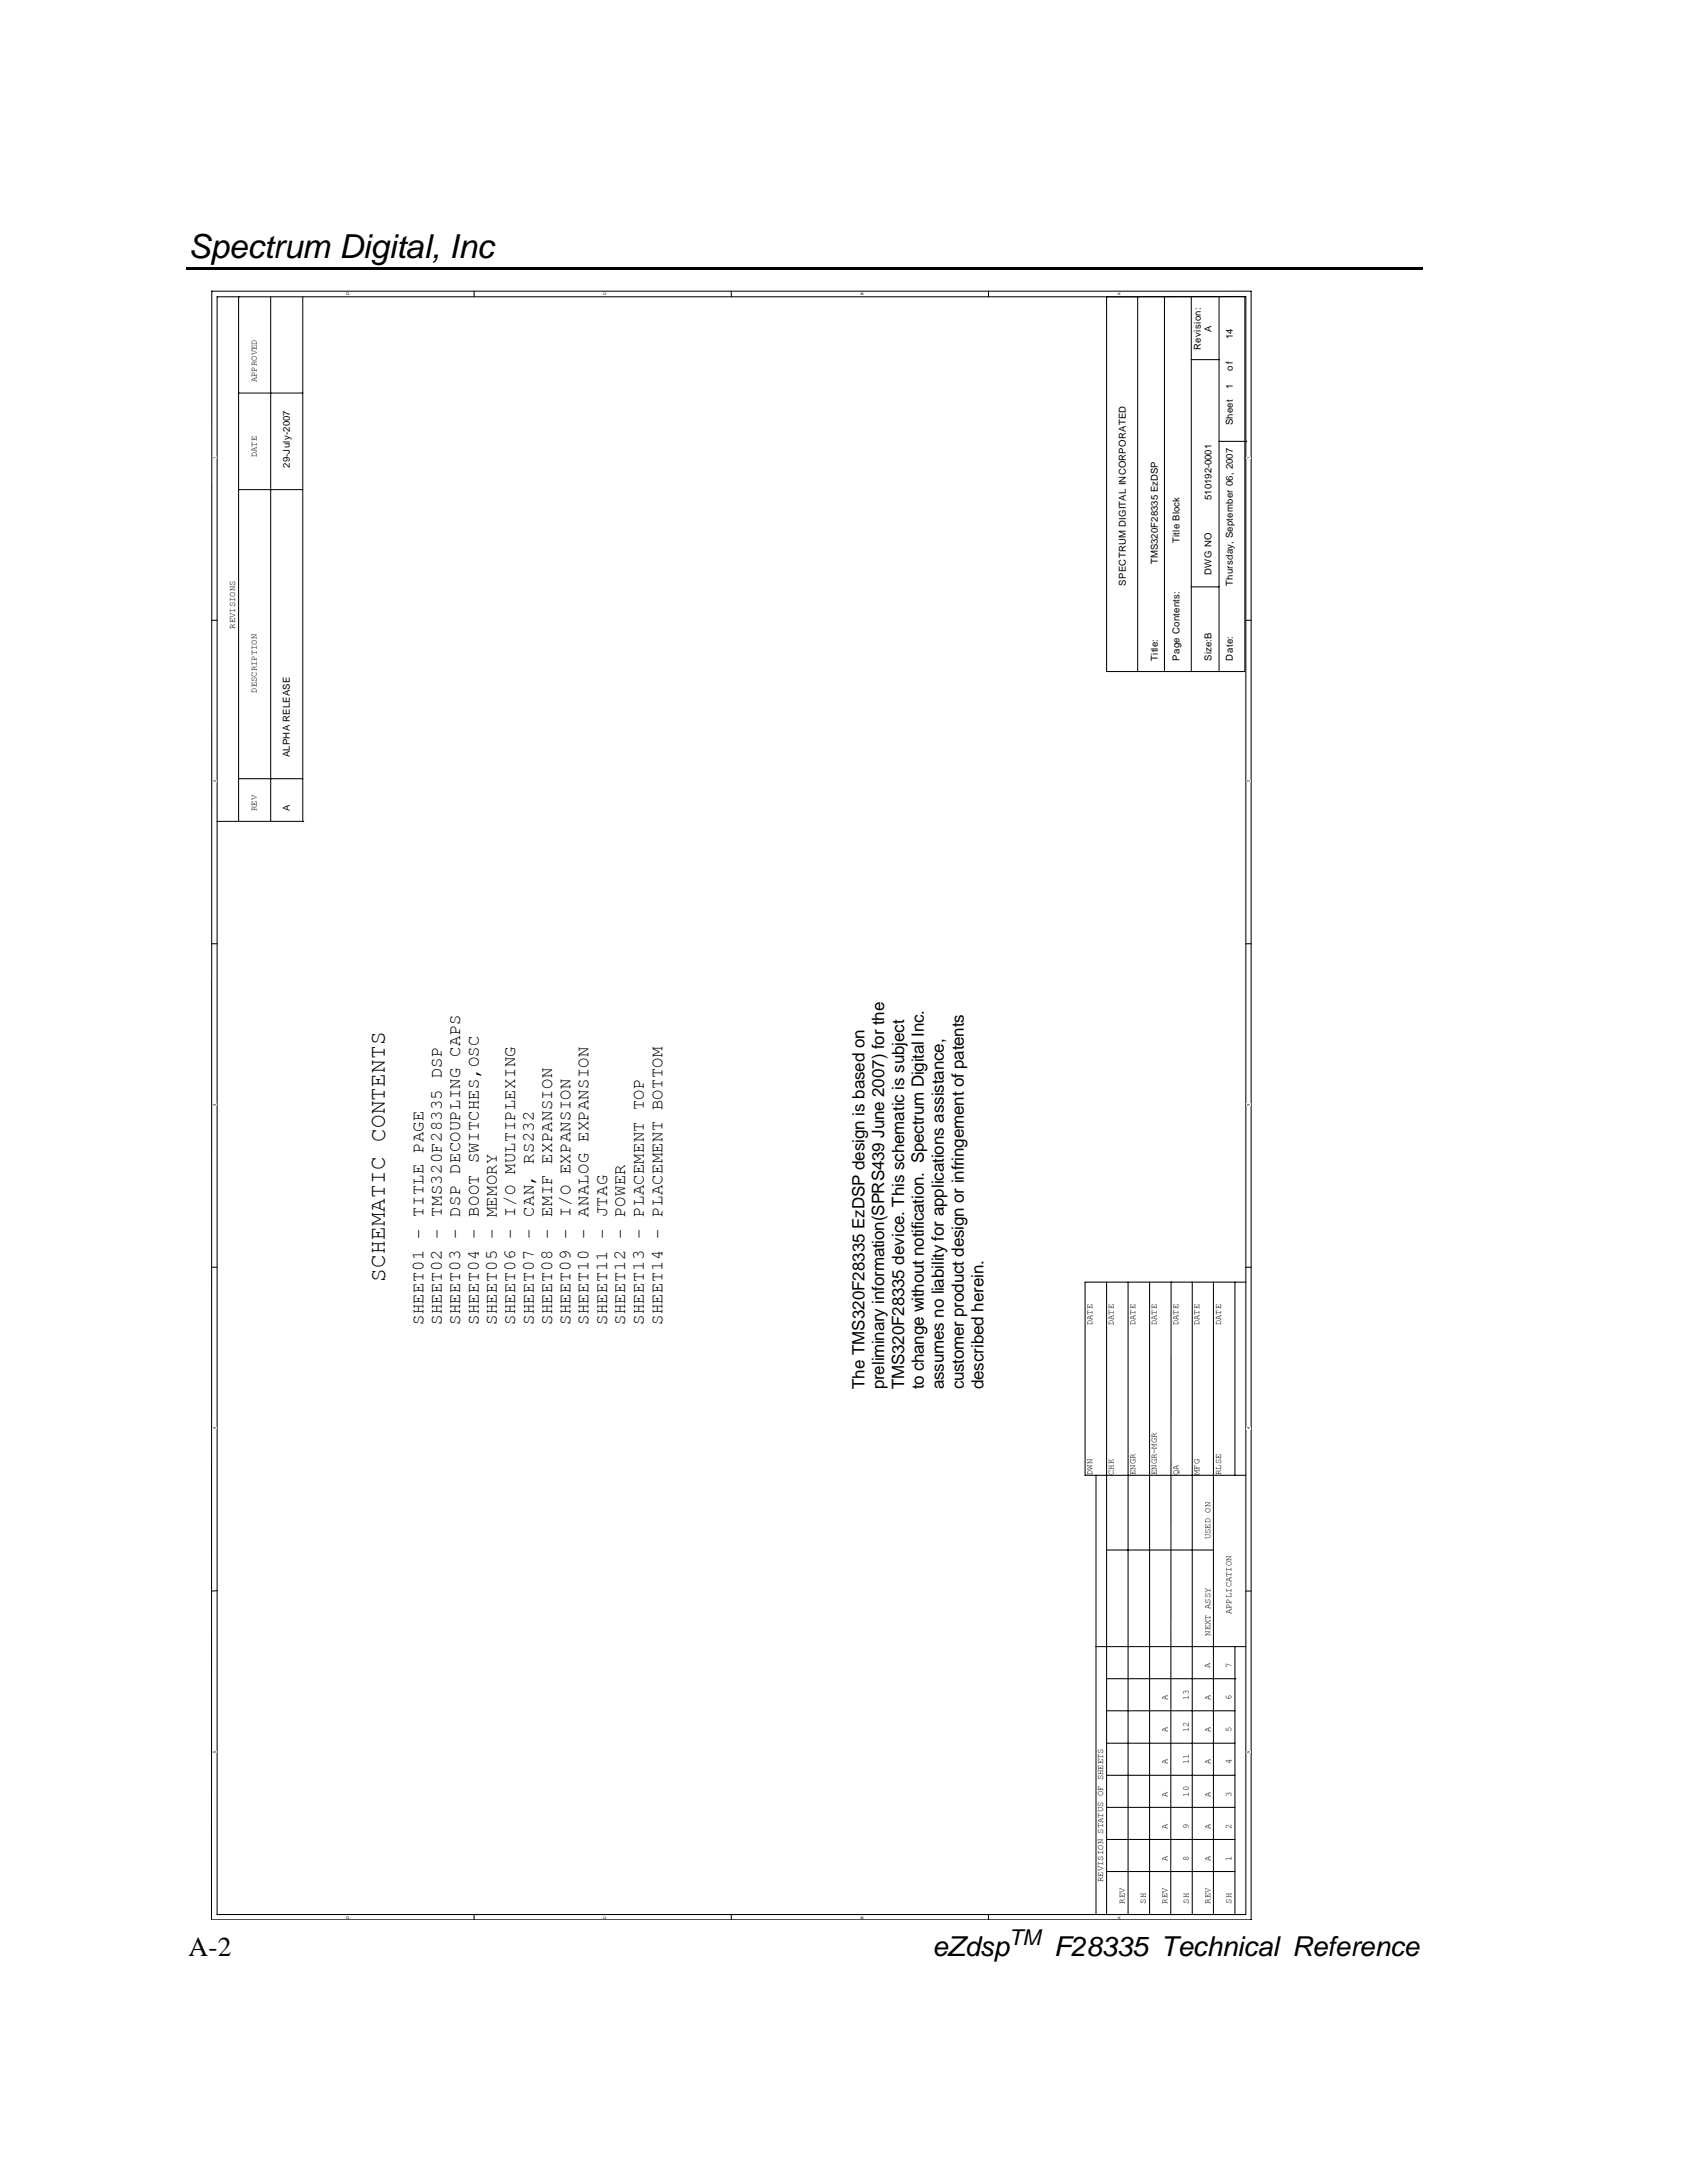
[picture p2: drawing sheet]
<svg xmlns="http://www.w3.org/2000/svg" width="216mm" height="279mm" viewBox="0 0 216 279" stroke-linecap="round" stroke-linejoin="round" font-family="sans-serif">
<defs><g id="words">
<text font-size="4.2" x="24.1" y="33">Spectrum Digital, Inc</text>
<g font-size="3.5">
<text x="24.1" y="250.4">A-2</text>
<text x="119.3" y="250.4">eZdsp</text>
<text x="134.9" y="250.4">F28335 Technical Reference</text>
</g>
<text font-size="2.9" x="49.3" y="164.1" transform="rotate(-90 49.3 164.1)">SCHEMATIC CONTENTS</text>
<text font-size="2.8" x="129.1" y="249">TM</text>
<g font-size="2.2">
<text x="54.2" y="169.6" transform="rotate(-90 54.2 169.6)">SHEET01 - TITLE PAGE</text>
<text x="56.5" y="169.6" transform="rotate(-90 56.5 169.6)">SHEET02 - TMS320F28335 DSP</text>
<text x="58.9" y="169.6" transform="rotate(-90 58.9 169.6)">SHEET03 - DSP DECOUPLING CAPS</text>
<text x="61.3" y="169.6" transform="rotate(-90 61.3 169.6)">SHEET04 - BOOT SWITCHES,OSC</text>
<text x="63.6" y="169.6" transform="rotate(-90 63.6 169.6)">SHEET05 - MEMORY</text>
<text x="65.9" y="169.6" transform="rotate(-90 65.9 169.6)">SHEET06 - I/O MULTIPLEXING</text>
<text x="68.3" y="169.6" transform="rotate(-90 68.3 169.6)">SHEET07 - CAN, RS232</text>
<text x="70.7" y="169.6" transform="rotate(-90 70.7 169.6)">SHEET08 - EMIF EXPANSION</text>
<text x="73" y="169.6" transform="rotate(-90 73 169.6)">SHEET09 - I/O EXPANSION</text>
<text x="75.3" y="169.6" transform="rotate(-90 75.3 169.6)">SHEET10 - ANALOG EXPANSION</text>
<text x="77.7" y="169.6" transform="rotate(-90 77.7 169.6)">SHEET11 - JTAG</text>
<text x="80" y="169.6" transform="rotate(-90 80 169.6)">SHEET12 - POWER</text>
<text x="82.4" y="169.6" transform="rotate(-90 82.4 169.6)">SHEET13 - PLACEMENT TOP</text>
<text x="84.8" y="169.6" transform="rotate(-90 84.8 169.6)">SHEET14 - PLACEMENT BOTTOM</text>
<text x="110.6" y="177.8" transform="rotate(-90 110.6 177.8)">The TMS320F28335 EzDSP design is based on</text>
<text x="113.2" y="177.8" transform="rotate(-90 113.2 177.8)">preliminary information(SPRS439 June 2007) for the</text>
<text x="115.7" y="177.8" transform="rotate(-90 115.7 177.8)">TMS320F28335 device. This schematic is subject</text>
<text x="118.3" y="177.8" transform="rotate(-90 118.3 177.8)">to change without notification. Spectrum Digital Inc.</text>
<text x="120.8" y="177.8" transform="rotate(-90 120.8 177.8)">assumes no liability for applications assistance,</text>
<text x="123.3" y="177.8" transform="rotate(-90 123.3 177.8)">customer product design or infringement of patents</text>
<text x="125.9" y="177.8" transform="rotate(-90 125.9 177.8)">described herein.</text>
</g>
<g font-size="1.2">
<text x="153.7" y="44.8" transform="rotate(-90 153.7 44.8)">Revision:</text>
<text x="155" y="42.5" transform="rotate(-90 155 42.5)">A</text>
<text x="157.8" y="43.4" transform="rotate(-90 157.8 43.4)">14</text>
<text x="157.8" y="47.5" transform="rotate(-90 157.8 47.5)">o f</text>
<text x="157.8" y="49.8" transform="rotate(-90 157.8 49.8)">1</text>
<text x="37.1" y="59.9" transform="rotate(-90 37.1 59.9)">29-July-2007</text>
<text x="157.8" y="54.4" transform="rotate(-90 157.8 54.4)">Sheet</text>
<text x="155" y="64" transform="rotate(-90 155 64)">510192-0001</text>
<text x="150.9" y="69.5" transform="rotate(-90 150.9 69.5)">Title Block</text>
<text x="144.1" y="74.9" transform="rotate(-90 144.1 74.9)">SPECTRUM DIGITAL INCORPORATED</text>
<text x="148.2" y="72.2" transform="rotate(-90 148.2 72.2)">TMS320F28335 EzDSP</text>
<text x="155" y="73.6" transform="rotate(-90 155 73.6)">DWG NO</text>
<text x="157.8" y="74.9" transform="rotate(-90 157.8 74.9)">Thursday, September 06, 2007</text>
<text x="148.2" y="84.6" transform="rotate(-90 148.2 84.6)">Title:</text>
<text x="150.9" y="84.6" transform="rotate(-90 150.9 84.6)">Page Contents:</text>
<text x="155" y="84.6" transform="rotate(-90 155 84.6)">Size:B</text>
<text x="157.8" y="84.6" transform="rotate(-90 157.8 84.6)">Date:</text>
<text x="37.1" y="96.9" transform="rotate(-90 37.1 96.9)">ALPHA RELEASE</text>
<text x="37.1" y="103.8" transform="rotate(-90 37.1 103.8)">A</text>
</g>
<g font-size="1.1">
<text x="32.9" y="49" transform="rotate(-90 32.9 49)">APPROVED</text>
<text x="32.9" y="58.5" transform="rotate(-90 32.9 58.5)">DATE</text>
<text x="30.1" y="80.4" transform="rotate(-90 30.1 80.4)">REVISIONS</text>
<text x="32.9" y="88.7" transform="rotate(-90 32.9 88.7)">DESCRIPTION</text>
<text x="32.9" y="103.8" transform="rotate(-90 32.9 103.8)">REV</text>
<text x="139.8" y="169.6" transform="rotate(-90 139.8 169.6)">DATE</text>
<text x="142.6" y="169.6" transform="rotate(-90 142.6 169.6)">DATE</text>
<text x="145.3" y="169.6" transform="rotate(-90 145.3 169.6)">DATE</text>
<text x="148.1" y="169.6" transform="rotate(-90 148.1 169.6)">DATE</text>
<text x="150.8" y="169.6" transform="rotate(-90 150.8 169.6)">DATE</text>
<text x="153.5" y="169.6" transform="rotate(-90 153.5 169.6)">DATE</text>
<text x="156.3" y="169.6" transform="rotate(-90 156.3 169.6)">DATE</text>
<text x="139.8" y="188.8" transform="rotate(-90 139.8 188.8)">DWN</text>
<text x="142.6" y="188.8" transform="rotate(-90 142.6 188.8)">CHK</text>
<text x="145.3" y="188.8" transform="rotate(-90 145.3 188.8)">ENGR</text>
<text x="148.1" y="188.8" transform="rotate(-90 148.1 188.8)">ENGR-MGR</text>
<text x="150.8" y="188.8" transform="rotate(-90 150.8 188.8)">QA</text>
<text x="153.5" y="188.8" transform="rotate(-90 153.5 188.8)">MFG</text>
<text x="156.3" y="188.8" transform="rotate(-90 156.3 188.8)">RLSE</text>
<text x="154.9" y="197" transform="rotate(-90 154.9 197)">USED ON</text>
<text x="154.9" y="209.4" transform="rotate(-90 154.9 209.4)">NEXT ASSY</text>
<text x="157.6" y="206.6" transform="rotate(-90 157.6 206.6)">APPLICATION</text>
<text x="154.9" y="213.5" transform="rotate(-90 154.9 213.5)">A</text>
<text x="157.6" y="213.5" transform="rotate(-90 157.6 213.5)">7</text>
<text x="149.4" y="221.7" transform="rotate(-90 149.4 221.7)">A</text>
<text x="149.4" y="217.6" transform="rotate(-90 149.4 217.6)">A</text>
<text x="152.2" y="221.7" transform="rotate(-90 152.2 221.7)">12</text>
<text x="152.2" y="217.6" transform="rotate(-90 152.2 217.6)">13</text>
<text x="154.9" y="221.7" transform="rotate(-90 154.9 221.7)">A</text>
<text x="154.9" y="217.6" transform="rotate(-90 154.9 217.6)">A</text>
<text x="157.6" y="221.7" transform="rotate(-90 157.6 221.7)">5</text>
<text x="157.6" y="217.6" transform="rotate(-90 157.6 217.6)">6</text>
<text x="149.4" y="225.8" transform="rotate(-90 149.4 225.8)">A</text>
<text x="152.2" y="225.8" transform="rotate(-90 152.2 225.8)">11</text>
<text x="154.9" y="225.8" transform="rotate(-90 154.9 225.8)">A</text>
<text x="157.6" y="225.8" transform="rotate(-90 157.6 225.8)">4</text>
<text x="149.4" y="230" transform="rotate(-90 149.4 230)">A</text>
<text x="152.2" y="230" transform="rotate(-90 152.2 230)">10</text>
<text x="154.9" y="230" transform="rotate(-90 154.9 230)">A</text>
<text x="157.6" y="230" transform="rotate(-90 157.6 230)">3</text>
<text x="149.4" y="238.2" transform="rotate(-90 149.4 238.2)">A</text>
<text x="149.4" y="234" transform="rotate(-90 149.4 234)">A</text>
<text x="152.2" y="238.2" transform="rotate(-90 152.2 238.2)">8</text>
<text x="152.2" y="234" transform="rotate(-90 152.2 234)">9</text>
<text x="154.9" y="238.1" transform="rotate(-90 154.9 238.1)">A</text>
<text x="154.9" y="234" transform="rotate(-90 154.9 234)">A</text>
<text x="157.6" y="238.1" transform="rotate(-90 157.6 238.1)">1</text>
<text x="157.6" y="234" transform="rotate(-90 157.6 234)">2</text>
<text x="141.2" y="240.9" transform="rotate(-90 141.2 240.9)">REVISION STATUS OF SHEETS</text>
<text x="143.9" y="243.6" transform="rotate(-90 143.9 243.6)">REV</text>
<text x="146.7" y="243.6" transform="rotate(-90 146.7 243.6)">SH</text>
<text x="149.4" y="243.6" transform="rotate(-90 149.4 243.6)">REV</text>
<text x="152.2" y="243.6" transform="rotate(-90 152.2 243.6)">SH</text>
<text x="154.9" y="243.6" transform="rotate(-90 154.9 243.6)">REV</text>
<text x="157.6" y="243.6" transform="rotate(-90 157.6 243.6)">SH</text>
</g>
<g font-size=".5">
<text x="44.7" y="37.8" transform="rotate(-90 44.7 37.8)">D</text>
<text x="77.6" y="37.8" transform="rotate(-90 77.6 37.8)">C</text>
<text x="110.5" y="37.8" transform="rotate(-90 110.5 37.8)">B</text>
<text x="143.4" y="37.8" transform="rotate(-90 143.4 37.8)">A</text>
<text x="27.6" y="58.7" transform="rotate(-90 27.6 58.7)">1</text>
<text x="159.9" y="58.7" transform="rotate(-90 159.9 58.7)">1</text>
<text x="27.6" y="100.1" transform="rotate(-90 27.6 100.1)">2</text>
<text x="159.9" y="100.1" transform="rotate(-90 159.9 100.1)">2</text>
<text x="27.6" y="141.5" transform="rotate(-90 27.6 141.5)">3</text>
<text x="159.9" y="141.5" transform="rotate(-90 159.9 141.5)">3</text>
<text x="27.6" y="182.9" transform="rotate(-90 27.6 182.9)">4</text>
<text x="159.9" y="182.9" transform="rotate(-90 159.9 182.9)">4</text>
<text x="27.6" y="224.3" transform="rotate(-90 27.6 224.3)">5</text>
<text x="159.9" y="224.3" transform="rotate(-90 159.9 224.3)">5</text>
<text x="44.7" y="245.5" transform="rotate(-90 44.7 245.5)">D</text>
<text x="77.6" y="245.5" transform="rotate(-90 77.6 245.5)">C</text>
<text x="110.5" y="245.5" transform="rotate(-90 110.5 245.5)">B</text>
<text x="143.4" y="245.5" transform="rotate(-90 143.4 245.5)">A</text>
</g>
</g></defs>
<path d="M23.8 34.2h.2v.3h-.2z" fill="#000"/>
<path d="M24 34.3h158.1" fill="none" stroke="#000" stroke-width=".34"/>
<path d="M24.9 36.2h135.7v209.5h-135.7z" fill="#fff"/>
<path d="M27.1 37.3h133v208.4h-133M27.1 37.3v208.4M27.8 38h131.6v207h-131.6z" fill="none" stroke="#000" stroke-width=".13"/>
<g fill="#fff">
<path d="M27.2 224.1h.5v.2h-.6z"/>
<path d="M159.5 224.1h.6v.2h-.6z"/>
</g>
<path d="M27.8 203.6h-.7M159.4 203.6h.7" fill="none" stroke="#000" stroke-width=".13"/>
<g fill="#fff">
<path d="M27.2 182.6h.5v.3h-.6z"/>
<path d="M159.5 182.6h.6v.3h-.6z"/>
</g>
<path d="M27.1 162.2h.7M159.4 162.2h.7" fill="none" stroke="#000" stroke-width=".13"/>
<g fill="#fff">
<path d="M27.2 141.2h.5v.3h-.6z"/>
<path d="M159.5 141.2h.6v.3h-.6z"/>
</g>
<path d="M27.1 120.8h.7M159.4 120.8h.7" fill="none" stroke="#000" stroke-width=".13"/>
<g fill="#fff">
<path d="M27.2 99.8h.5v.3h-.5z"/>
<path d="M159.5 99.8h.6v.3h-.6z"/>
</g>
<path d="M27.1 79.4h.7M159.4 79.4h.7" fill="none" stroke="#000" stroke-width=".13"/>
<g fill="#fff">
<path d="M27.2 58.4h.5v.3h-.6z"/>
<path d="M159.5 58.4h.6v.3h-.6z"/>
<path d="M44.2 245.2h.6v.3h-.6z"/>
<path d="M44.2 37.4h.6v.4h-.6z"/>
<path d="M77.1 245.2h.6v.3h-.6z"/>
<path d="M77.1 37.4h.6v.4h-.6z"/>
</g>
<path d="M60.7 37.3v.7M60.7 245v.7" fill="none" stroke="#000" stroke-width=".13"/>
<g fill="#fff">
<path d="M110 245.2h.6v.3h-.6z"/>
<path d="M110 37.5h.6v.3h-.6z"/>
</g>
<path d="M93.6 37.3v.7M93.6 245v.7" fill="none" stroke="#000" stroke-width=".13"/>
<g fill="#fff">
<path d="M143 245.3h.5v.2h-.5z"/>
<path d="M143 37.5h.5v.3h-.5z"/>
</g>
<g fill="none" stroke="#000" stroke-width=".13">
<path d="M30.5 38h.1M30.5 38v67.1M34.6 38v67.1M38.7 38v67.1M126.5 37.3v.7M141.6 38h.1M145.6 38v48M149 37.9v47.9M152.5 38v48M156 38v47.8M159.3 37.9l-17.7 .1v48h17.7v-48M30.5 50.3h8.2"/>
<path d="M152.5 46h3.5M156 56.5h3.4M159.4 56.5h.1M30.5 62.7h8.2M152.5 75.1h3.5M30.5 99.7h8.2M27.8 105.1h10.9M38.7 105.1h.1M141.6 164.1v80.9M144.4 164.1v80.9M147.1 164.1v80.9M149.9 164.1h.1"/>
<path d="M149.9 164.1l-.1 80.9M152.6 164.1v80.9M155.3 164.1v80.9M158 164.1v24.7M159.4 164.1h-20.5v24.7h20.5M140.3 188.8v56.2M141.6 198.4h13.7M140.3 210.7h19.1M141.6 219h16.4M141.6 214.9h16.4M158 214.9h.1M158 210.7v34.3"/>
<path d="M141.6 223.1h16.4M141.6 227.2h16.4M141.6 239.5h16.4M141.6 235.4h16.4M141.6 231.3h16.4M126.5 245v.7"/>
</g>
<use href="#words"/>
</svg>
